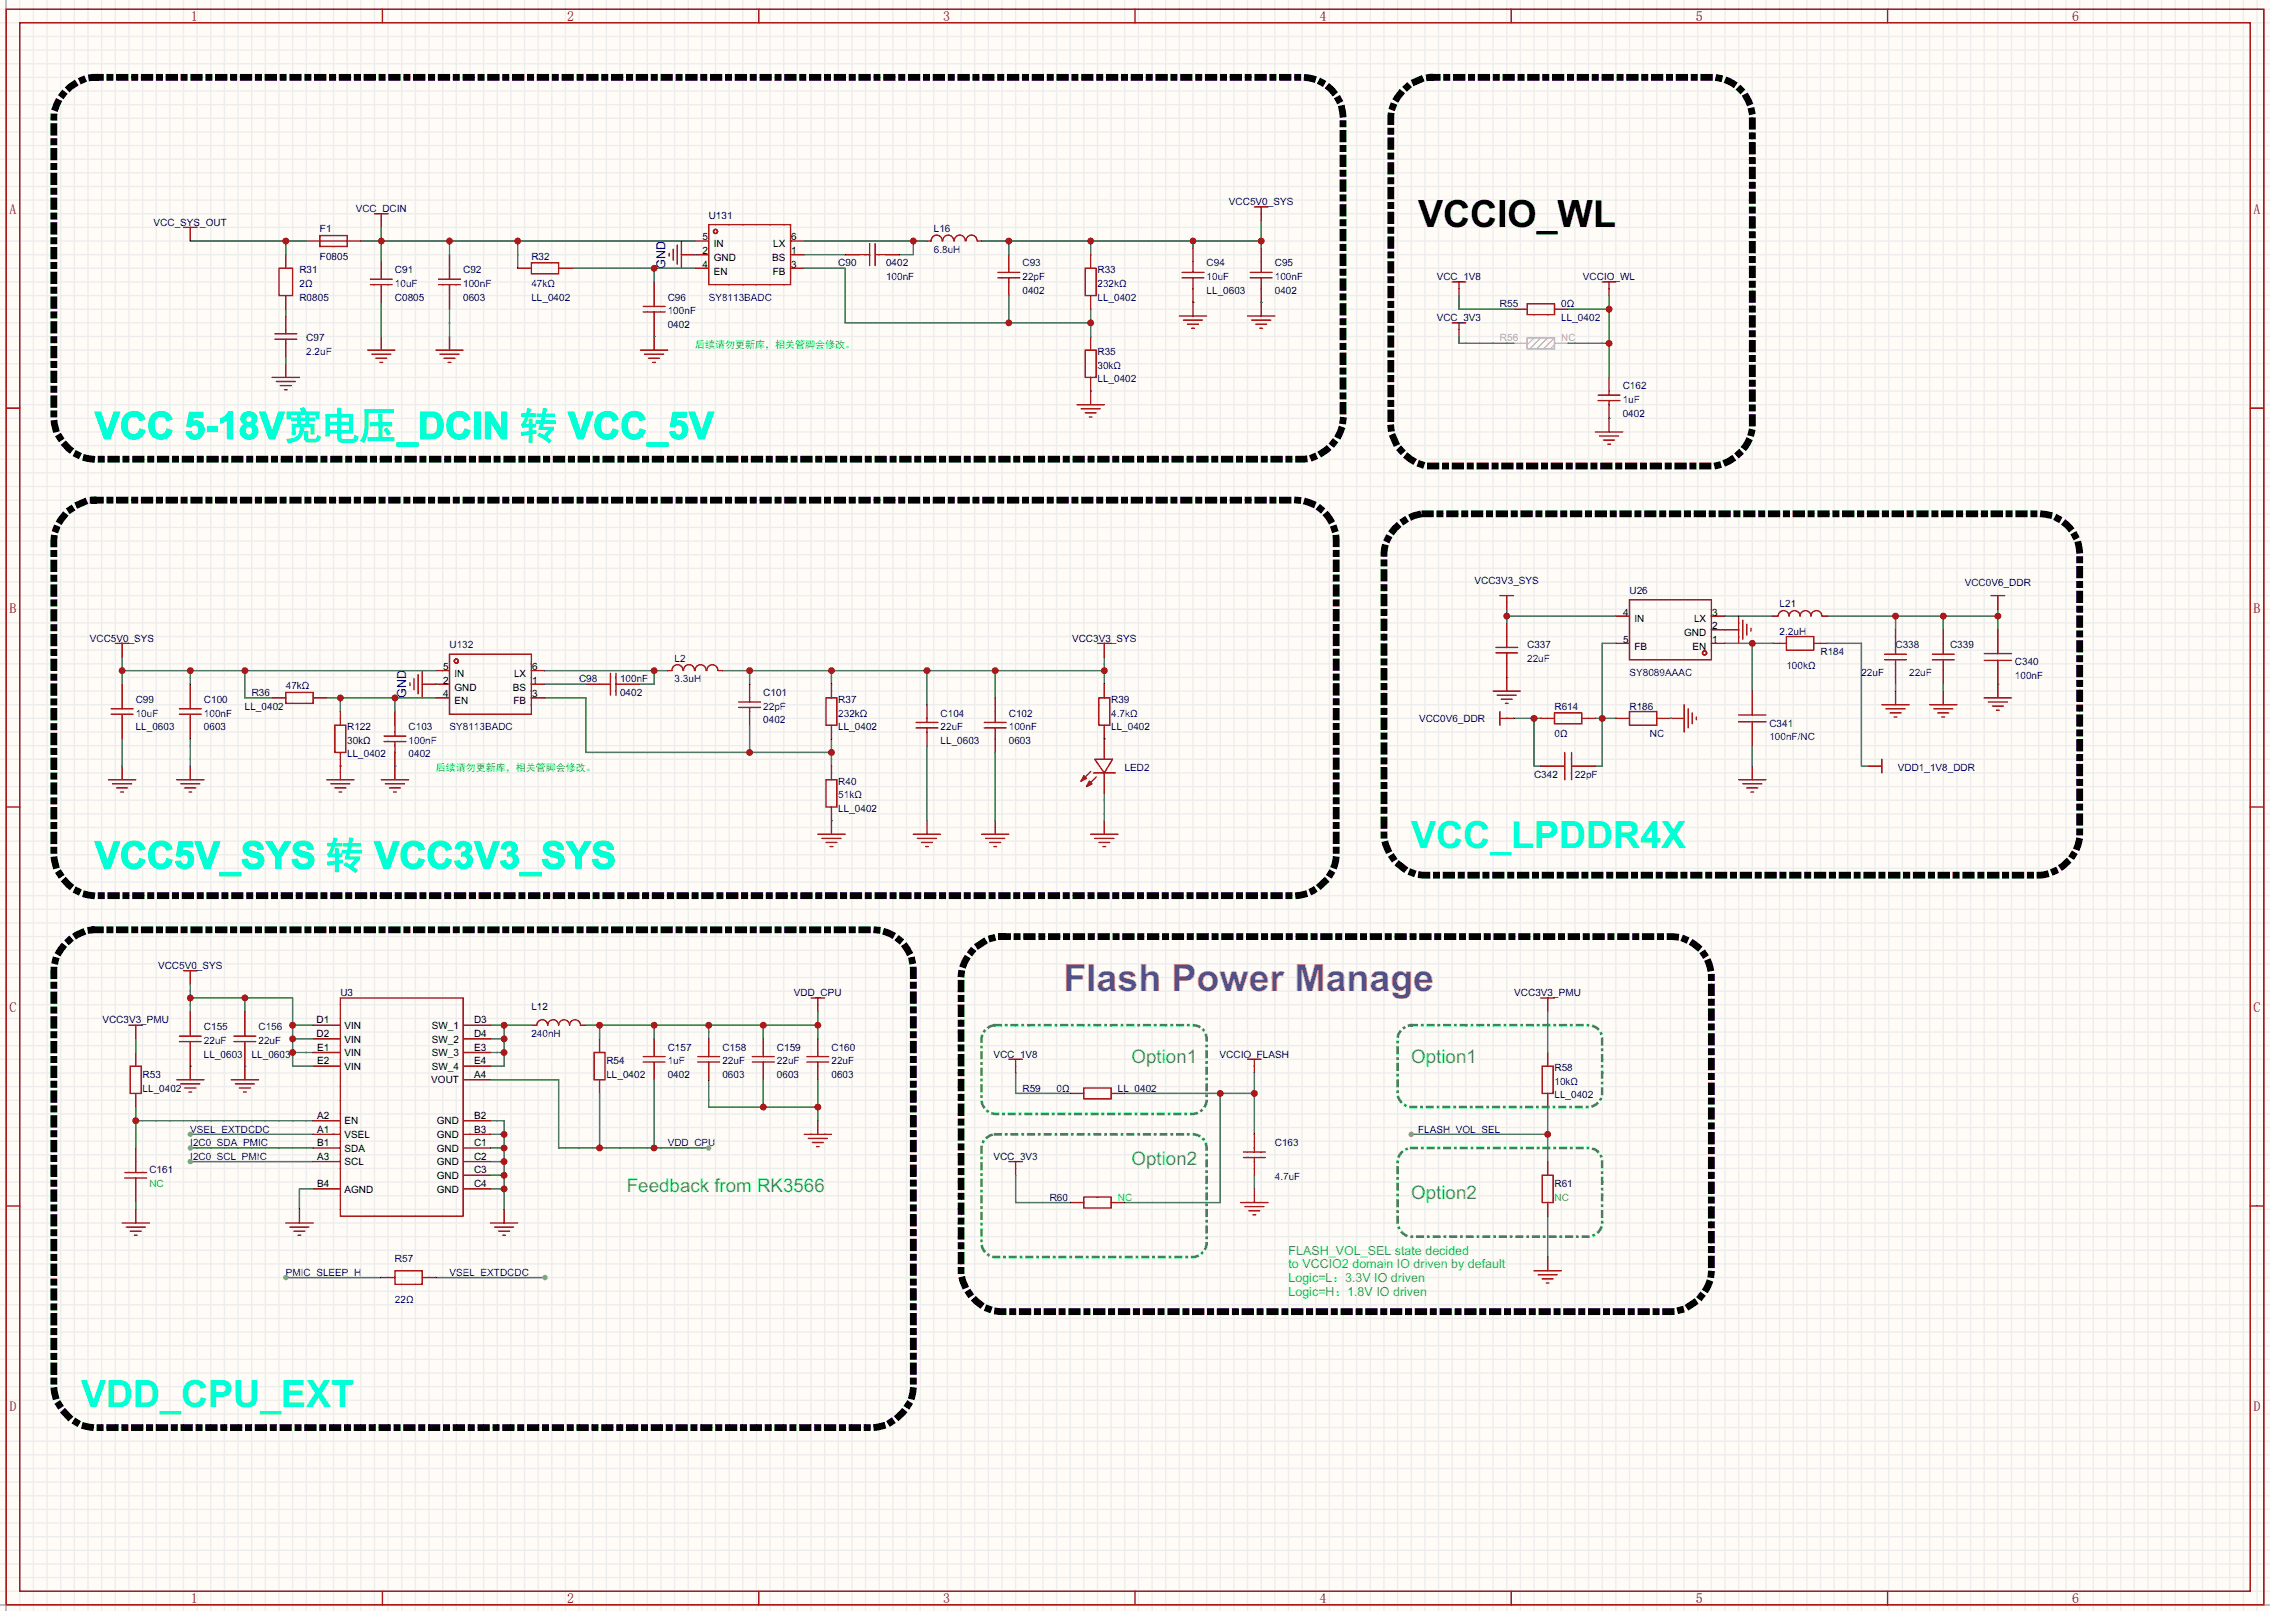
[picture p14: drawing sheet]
<svg xmlns="http://www.w3.org/2000/svg" width="423mm" height="300mm" viewBox="0 0 423 300" stroke-linecap="round" stroke-linejoin="round" font-family="sans-serif">
<defs><g id="words">
<text font-size="7" x="264" y="42.3">VCCIO_WL</text>
<g font-size="7" fill="#0ff">
<text x="17.7" y="81.7">V</text>
<text x="22.3" y="81.7">C</text>
<text x="27.4" y="81.7">C</text>
<text x="34.3" y="81.7">5</text>
<text x="38.2" y="81.7">-</text>
<text x="40.6" y="81.7">1</text>
<text x="44.4" y="81.7">8</text>
<text x="48.3" y="81.7">V</text>
<text x="53" y="81.7">宽</text>
<text x="60" y="81.7">电压</text>
<text x="73.9" y="81.7">_</text>
<text x="77.8" y="81.7">D</text>
<text x="82.9" y="81.7">C</text>
<text x="87.9" y="81.7">IN</text>
<text x="96.8" y="81.7">转</text>
<text x="105.8" y="81.7">V</text>
<text x="110.4" y="81.7">C</text>
<text x="115.5" y="81.7">C_</text>
<text x="124.4" y="81.7">5</text>
<text x="128.3" y="81.7">V</text>
<text x="17.7" y="161.7">V</text>
<text x="22.3" y="161.7">C</text>
<text x="27.4" y="161.7">C</text>
<text x="32.4" y="161.7">5V</text>
<text x="40.9" y="161.7">_</text>
<text x="44.8" y="161.7">S</text>
<text x="49.5" y="161.7">YS</text>
<text x="60.7" y="161.7">转</text>
<text x="69.7" y="161.7">V</text>
<text x="74.3" y="161.7">C</text>
<text x="79.4" y="161.7">C</text>
<text x="84.4" y="161.7">3</text>
<text x="88.3" y="161.7">V</text>
<text x="93" y="161.7">3</text>
<text x="96.8" y="161.7">_</text>
<text x="100.7" y="161.7">S</text>
<text x="105.4" y="161.7">YS</text>
<text x="262.8" y="157.9">VCC_LPDDR4X</text>
<text x="15.1" y="262.1">VDD_CPU_EXT</text>
</g>
<text font-size="7" fill="#93c" x="198" y="184.6">Flash Power Manage</text>
<g font-size="3.5" fill="#0f0">
<text x="210.7" y="197.9">Option1</text>
<text x="262.8" y="197.9">Option1</text>
<text x="210.7" y="217">Option2</text>
<text x="116.7" y="222.1">Feedback from RK3566</text>
<text x="262.8" y="223.3">Option2</text>
</g>
<g font-size="2.6" fill="#a00000">
<text x="35.5" y="3.9">1</text>
<text x="105.6" y="3.9">2</text>
<text x="175.6" y="3.9">3</text>
<text x="245.7" y="3.9">4</text>
<text x="315.8" y="3.9">5</text>
<text x="385.8" y="3.9">6</text>
<text x="1.8" y="39.8">A</text>
<text x="419.6" y="39.8">A</text>
<text x="1.8" y="114.1">B</text>
<text x="419.6" y="114.1">B</text>
<text x="1.8" y="188.4">C</text>
<text x="419.6" y="188.4">C</text>
<text x="1.8" y="262.7">D</text>
<text x="419.6" y="262.7">D</text>
<text x="35.5" y="298.6">1</text>
<text x="105.6" y="298.6">2</text>
<text x="175.6" y="298.6">3</text>
<text x="245.7" y="298.6">4</text>
<text x="315.8" y="298.6">5</text>
<text x="385.8" y="298.6">6</text>
</g>
<g font-size="2.3" fill="#000080">
<text x="123.9" y="50" transform="rotate(-90 123.9 50)">GND</text>
<text x="75.6" y="130" transform="rotate(-90 75.6 130)">GND</text>
</g>
<g font-size="2.3" fill="#0f0">
<text x="239.9" y="233.7">FL</text>
<text x="242.6" y="233.7">ASH_V</text>
<text x="250.3" y="233.7">OL_SE</text>
<text x="257.8" y="233.7">L s</text>
<text x="260.9" y="233.7">ta</text>
<text x="262.8" y="233.7">t</text>
<text x="263.5" y="233.7">e</text>
<text x="265.4" y="233.7">de</text>
<text x="268" y="233.7">cid</text>
<text x="271" y="233.7">ed</text>
<text x="239.9" y="236.2">t</text>
<text x="239.9" y="238.8">Lo</text>
<text x="240.5" y="236.2">o</text>
<text x="242.5" y="236.2">VCCI</text>
<text x="242.5" y="238.8">gic</text>
<text x="245.5" y="238.8">=L</text>
<text x="248.1" y="236.2">O2 d</text>
<text x="248.1" y="238.8">：</text>
<text x="250.5" y="238.8">3.3V</text>
<text x="253.1" y="236.2">omai</text>
<text x="255.9" y="238.8">IO</text>
<text x="258.1" y="236.2">n I</text>
<text x="259" y="238.8">d</text>
<text x="260.3" y="238.8">riven</text>
<text x="260.7" y="236.2">O</text>
<text x="263.2" y="236.2">dri</text>
<text x="265.8" y="236.2">ve</text>
<text x="268.2" y="236.2">n by</text>
<text x="273.3" y="236.2">de</text>
<text x="275.9" y="236.2">fault</text>
<text x="239.9" y="241.3">Lo</text>
<text x="242.5" y="241.3">gic</text>
<text x="245.5" y="241.3">=H：1.</text>
<text x="252.8" y="241.3">8V</text>
<text x="256.3" y="241.3">IO d</text>
<text x="260.7" y="241.3">riv</text>
<text x="263.1" y="241.3">en</text>
</g>
<g font-size="1.9" fill="#000080">
<text x="66.2" y="39.5">VCC_DCIN</text>
<text x="132" y="40.7">U131</text>
<text x="228.8" y="38.2">VCC5V0_SYS</text>
<text x="28.6" y="42">VCC_SYS_OUT</text>
<text x="59.6" y="43.3">F1</text>
<text x="173.9" y="43.3">L16</text>
<text x="55.8" y="50.9">R31</text>
<text x="59.6" y="48.4">F0805</text>
<text x="73.5" y="50.9">C91</text>
<text x="86.2" y="50.9">C92</text>
<text x="98.9" y="48.4">R32</text>
<text x="156.1" y="49.6">C90</text>
<text x="165" y="49.6">0402</text>
<text x="190.4" y="49.6">C93</text>
<text x="204.3" y="50.9">R33</text>
<text x="224.7" y="49.6">C94</text>
<text x="237.4" y="49.6">C95</text>
<text x="267.5" y="52.2">VCC_1V8</text>
<text x="294.7" y="52.2">VCCIO_WL</text>
<text x="55.8" y="56">R0805</text>
<text x="73.5" y="56">C0805</text>
<text x="86.2" y="56">0603</text>
<text x="98.9" y="56">LL_0402</text>
<text x="124.3" y="56">C96</text>
<text x="190.4" y="54.7">0402</text>
<text x="204.3" y="56">LL_0402</text>
<text x="224.7" y="54.7">LL_0603</text>
<text x="237.4" y="54.7">0402</text>
<text x="267.5" y="59.8">VCC_3V3</text>
<text x="279.3" y="57.2">R55</text>
<text x="290.7" y="59.8">LL_0402</text>
<text x="57" y="63.6">C97</text>
<text x="124.3" y="61.1">0402</text>
<text x="204.3" y="71.2">LL_0402</text>
<text x="204.3" y="66.1">R35</text>
<text x="302.1" y="72.5">C162</text>
<text x="302.1" y="77.6">0402</text>
<text x="274.5" y="108.8">VCC3V3_SYS</text>
<text x="303.4" y="110.6">U26</text>
<text x="331.3" y="113.1">L21</text>
<text x="365.8" y="109.1">VCC0V6_DDR</text>
<text x="16.7" y="119.5">VCC5V0_SYS</text>
<text x="199.6" y="119.5">VCC3V3_SYS</text>
<text x="83.7" y="120.7">U132</text>
<text x="125.6" y="123.3">L2</text>
<text x="284.4" y="120.7">C337</text>
<text x="339" y="122">R184</text>
<text x="352.9" y="120.7">C338</text>
<text x="363.1" y="120.7">C339</text>
<text x="375.2" y="123.9">C340</text>
<text x="25.3" y="130.9">C99</text>
<text x="38" y="130.9">C100</text>
<text x="46.9" y="129.6">R36</text>
<text x="107.8" y="127.1">C98</text>
<text x="115.4" y="129.6">0402</text>
<text x="142.1" y="129.6">C101</text>
<text x="156.1" y="130.9">R37</text>
<text x="206.9" y="130.9">R39</text>
<text x="25.3" y="136">LL_0603</text>
<text x="38" y="136">0603</text>
<text x="45.6" y="132.2">LL_0402</text>
<text x="64.6" y="136">R122</text>
<text x="76.1" y="136">C103</text>
<text x="142.1" y="134.7">0402</text>
<text x="156.1" y="136">LL_0402</text>
<text x="175.1" y="133.4">C104</text>
<text x="187.8" y="133.4">C102</text>
<text x="206.9" y="136">LL_0402</text>
<text x="264.2" y="134.5">VCC0V6_DDR</text>
<text x="289.4" y="132.2">R614</text>
<text x="303.4" y="132.2">R186</text>
<text x="329.4" y="135.4">C341</text>
<text x="64.6" y="141.1">LL_0402</text>
<text x="64.6" y="138.5">30kΩ</text>
<text x="76.1" y="141.1">0402</text>
<text x="175.1" y="138.5">LL_0603</text>
<text x="187.8" y="138.5">0603</text>
<text x="209.4" y="143.6">LED2</text>
<text x="353.4" y="143.6">VDD1_1V8_DDR</text>
<text x="156.1" y="146.1">R40</text>
<text x="285.6" y="144.9">C342</text>
<text x="156.1" y="151.2">LL_0402</text>
<text x="29.4" y="180.4">VCC5V0_SYS</text>
<text x="63.4" y="185.5">U3</text>
<text x="147.8" y="185.5">VDD_CPU</text>
<text x="282" y="185.5">VCC3V3_PMU</text>
<text x="19.1" y="190.6">VCC3V3_PMU</text>
<text x="38" y="191.9">C155</text>
<text x="48.1" y="191.9">C156</text>
<text x="98.9" y="188.1">L12</text>
<text x="38" y="196.9">LL_0603</text>
<text x="46.9" y="196.9">LL_0603</text>
<text x="124.3" y="195.7">C157</text>
<text x="134.5" y="195.7">C158</text>
<text x="144.7" y="195.7">C159</text>
<text x="154.8" y="195.7">C160</text>
<text x="185" y="196.9">VCC_1V8</text>
<text x="227.1" y="196.9">VCCIO_FLASH</text>
<text x="26.5" y="203.3">LL_0402</text>
<text x="26.5" y="200.8">R53</text>
<text x="112.9" y="200.8">LL_0402</text>
<text x="112.9" y="198.2">R54</text>
<text x="124.3" y="200.8">0402</text>
<text x="134.5" y="200.8">0603</text>
<text x="144.7" y="200.8">0603</text>
<text x="154.8" y="200.8">0603</text>
<text x="190.4" y="203.3">R59</text>
<text x="208.2" y="203.3">LL_0402</text>
<text x="289.4" y="199.5">R58</text>
<text x="289.4" y="204.6">LL_0402</text>
<text x="185" y="216">VCC_3V3</text>
<text x="237.4" y="213.5">C163</text>
<text x="27.8" y="218.5">C161</text>
<text x="289.4" y="221.1">R61</text>
<text x="195.5" y="223.6">R60</text>
<text x="73.5" y="235">R57</text>
</g>
<g font-size="1.9">
<text x="130.8" y="47.3">2</text>
<text x="130.8" y="44.8">5</text>
<text x="132.9" y="46.1">IN</text>
<text x="144" y="46.1">LX</text>
<text x="147.3" y="47.3">1</text>
<text x="147.3" y="44.8">6</text>
<text x="130.8" y="49.9">4</text>
<text x="132.9" y="48.6">GND</text>
<text x="132.9" y="51.1">EN</text>
<text x="143.8" y="48.6">BS</text>
<text x="143.9" y="51.1">FB</text>
<text x="147.3" y="49.9">3</text>
<text x="302.2" y="114.6">4</text>
<text x="302.2" y="119.7">5</text>
<text x="304.3" y="115.9">IN</text>
<text x="313.6" y="118.4">GND</text>
<text x="315.4" y="115.9">LX</text>
<text x="318.8" y="119.7">1</text>
<text x="318.8" y="117.2">2</text>
<text x="318.8" y="114.6">3</text>
<text x="82.5" y="124.8">5</text>
<text x="99.1" y="124.8">6</text>
<text x="304.3" y="121">FB</text>
<text x="315.1" y="121">EN</text>
<text x="82.5" y="127.3">2</text>
<text x="82.5" y="129.9">4</text>
<text x="84.6" y="128.6">GND</text>
<text x="84.6" y="131.1">EN</text>
<text x="84.6" y="126.1">IN</text>
<text x="95.5" y="128.6">BS</text>
<text x="95.6" y="131.1">FB</text>
<text x="95.7" y="126.1">LX</text>
<text x="99.1" y="127.3">1</text>
<text x="99.1" y="129.9">3</text>
<text x="59" y="190.6">D1</text>
<text x="64.1" y="191.6">VIN</text>
<text x="80.4" y="191.6">SW_1</text>
<text x="88.3" y="190.6">D3</text>
<text x="59" y="193.1">D2</text>
<text x="59.1" y="195.7">E1</text>
<text x="64.1" y="194.2">VIN</text>
<text x="64.1" y="196.7">VIN</text>
<text x="80.4" y="196.7">SW_3</text>
<text x="80.4" y="194.2">SW_2</text>
<text x="88.3" y="195.7">E3</text>
<text x="88.3" y="193.1">D4</text>
<text x="59.1" y="198.2">E2</text>
<text x="64.1" y="199.2">VIN</text>
<text x="80.3" y="201.8">VOUT</text>
<text x="80.4" y="199.2">SW_4</text>
<text x="88.3" y="200.8">A4</text>
<text x="88.3" y="198.2">E4</text>
<text x="59.1" y="208.4">A2</text>
<text x="64.1" y="209.4">EN</text>
<text x="81.3" y="209.4">GND</text>
<text x="88.3" y="208.4">B2</text>
<text x="59.1" y="210.9">A1</text>
<text x="59.1" y="213.5">B1</text>
<text x="59.1" y="216">A3</text>
<text x="64.1" y="211.9">VSEL</text>
<text x="64.1" y="214.5">SDA</text>
<text x="81.3" y="214.5">GND</text>
<text x="81.3" y="211.9">GND</text>
<text x="88.3" y="216">C2</text>
<text x="88.3" y="213.5">C1</text>
<text x="88.3" y="210.9">B3</text>
<text x="59.1" y="221.1">B4</text>
<text x="64.1" y="217">SCL</text>
<text x="81.3" y="219.6">GND</text>
<text x="81.3" y="217">GND</text>
<text x="88.3" y="221.1">C4</text>
<text x="88.3" y="218.5">C3</text>
<text x="64.1" y="222.1">AGND</text>
<text x="81.3" y="222.1">GND</text>
</g>
<g font-size="1.9" fill="#00f">
<text x="173.9" y="47.1">6.8uH</text>
<text x="55.8" y="53.4">2Ω</text>
<text x="73.5" y="53.4">10uF</text>
<text x="86.2" y="53.4">100nF</text>
<text x="98.9" y="53.4">47kΩ</text>
<text x="165" y="52.2">100nF</text>
<text x="190.4" y="52.2">22pF</text>
<text x="204.3" y="53.4">232kΩ</text>
<text x="224.7" y="52.2">10uF</text>
<text x="237.4" y="52.2">100nF</text>
<text x="124.3" y="58.5">100nF</text>
<text x="132" y="56">SY8113BADC</text>
<text x="290.7" y="57.2">0Ω</text>
<text x="57" y="66.1">2.2uF</text>
<text x="204.3" y="68.7">30kΩ</text>
<text x="302.1" y="75">1uF</text>
<text x="331.3" y="118.2">2.2uH</text>
<text x="284.4" y="123.3">22uF</text>
<text x="303.4" y="125.8">SY8089AAAC</text>
<text x="332.6" y="124.6">100kΩ</text>
<text x="346.6" y="125.8">22uF</text>
<text x="355.5" y="125.8">22uF</text>
<text x="53.2" y="128.4">47kΩ</text>
<text x="115.4" y="127.1">100nF</text>
<text x="125.6" y="127.1">3.3uH</text>
<text x="375.2" y="126.5">100nF</text>
<text x="25.3" y="133.4">10uF</text>
<text x="38" y="133.4">100nF</text>
<text x="83.7" y="136">SY8113BADC</text>
<text x="142.1" y="132.2">22pF</text>
<text x="156.1" y="133.4">232kΩ</text>
<text x="175.1" y="136">22uF</text>
<text x="187.8" y="136">100nF</text>
<text x="206.9" y="133.4">4.7kΩ</text>
<text x="289.4" y="137.3">0Ω</text>
<text x="307.2" y="137.3">NC</text>
<text x="329.4" y="137.9">100nF/NC</text>
<text x="76.1" y="138.5">100nF</text>
<text x="156.1" y="148.7">51kΩ</text>
<text x="293.2" y="144.9">22pF</text>
<text x="38" y="194.4">22uF</text>
<text x="48.1" y="194.4">22uF</text>
<text x="98.9" y="193.1">240nH</text>
<text x="124.3" y="198.2">1uF</text>
<text x="134.5" y="198.2">22uF</text>
<text x="144.7" y="198.2">22uF</text>
<text x="154.8" y="198.2">22uF</text>
<text x="196.7" y="203.3">0Ω</text>
<text x="289.4" y="202">10kΩ</text>
<text x="35.4" y="210.9">VSEL_EXTDCDC</text>
<text x="35.4" y="213.5">I2C0_SDA_PMIC</text>
<text x="35.4" y="216">I2C0_SCL_PMIC</text>
<text x="124.3" y="213.5">VDD_CPU</text>
<text x="264" y="210.9">FLASH_VOL_SEL</text>
<text x="237.4" y="219.8">4.7uF</text>
<text x="53.2" y="237.6">PMIC_SLEEP_H</text>
<text x="83.7" y="237.6">VSEL_EXTDCDC</text>
<text x="73.5" y="242.7">22Ω</text>
</g>
<g font-size="1.9" fill="#0f0">
<text x="129.4" y="64.9">后续请勿更新库，相关管脚会修改。</text>
<text x="81.2" y="143.6">后续请勿更新库，相关管脚会修改。</text>
<text x="27.8" y="221.1">NC</text>
<text x="208.2" y="223.6">NC</text>
<text x="289.4" y="223.6">NC</text>
</g>
<g font-size="1.9" fill="#ababab">
<text x="279.3" y="63.6">R56</text>
<text x="290.7" y="63.6">NC</text>
</g>
</g></defs>
<path d="M0 0h422.7v300h-422.7z" fill="#fffcf7"/>
<g fill="none" stroke="#ededed" stroke-width=".25">
<path d="M0 1.7h422.7M0 4.2h422.7M0 6.8h422.7M0 9.3h422.7M0 11.9h422.7M0 14.4h422.7M0 16.9h422.7M0 19.5h422.7M1.1 0v300M3.7 0v300M6.2 0v300M8.8 0v300"/>
<path d="M11.3 0v300M13.8 0v300M16.4 0v300M18.9 0v300M21.5 0v300M24 0v300M26.5 0v300M29.1 0v300M31.6 0v300M34.2 0v300M36.7 0v300M39.2 0v300"/>
<path d="M41.8 0v300M44.3 0v300M46.9 0v300M49.4 0v300M51.9 0v300M54.5 0v300M57 0v300M59.6 0v300M62.1 0v300M64.6 0v300M67.2 0v300M69.7 0v300"/>
<path d="M72.3 0v300M74.8 0v300M77.3 0v300M79.9 0v300M82.4 0v300M85 0v300M87.5 0v300M90 0v300M92.6 0v300M95.1 0v300M97.7 0v300M100.2 0v300"/>
<path d="M102.7 0v300M105.3 0v300M107.8 0v300M110.4 0v300M112.9 0v300M115.4 0v300M118 0v300M120.5 0v300M123.1 0v300M125.6 0v300M128.1 0v300M130.7 0v300"/>
<path d="M133.2 0v300M135.8 0v300M138.3 0v300M140.8 0v300M143.4 0v300M145.9 0v300M148.5 0v300M151 0v300M153.5 0v300M156.1 0v300M158.6 0v300M161.2 0v300"/>
<path d="M163.7 0v300M166.2 0v300M168.8 0v300M171.3 0v300M173.9 0v300M176.4 0v300M178.9 0v300M181.5 0v300M184 0v300M186.6 0v300M189.1 0v300M191.6 0v300"/>
<path d="M194.2 0v300M196.7 0v300M199.3 0v300M201.8 0v300M204.3 0v300M206.9 0v300M209.4 0v300M212 0v300M214.5 0v300M217 0v300M219.6 0v300M222.1 0v300"/>
<path d="M224.7 0v300M227.2 0v300M229.7 0v300M232.3 0v300M234.8 0v300M237.4 0v300M239.9 0v300M242.4 0v300M245 0v300M247.5 0v300M250.1 0v300M252.6 0v300"/>
<path d="M255.1 0v300M257.7 0v300M260.2 0v300M262.8 0v300M265.3 0v300M267.8 0v300M270.4 0v300M272.9 0v300M275.5 0v300M278 0v300M280.5 0v300M283.1 0v300"/>
<path d="M285.6 0v300M288.2 0v300M290.7 0v300M293.2 0v300M295.8 0v300M298.3 0v300M300.9 0v300M303.4 0v300M305.9 0v300M308.5 0v300M311 0v300M313.6 0v300"/>
<path d="M316.1 0v300M318.6 0v300M321.2 0v300M323.7 0v300M326.3 0v300M328.8 0v300M331.3 0v300M333.9 0v300M336.4 0v300M339 0v300M341.5 0v300M344 0v300"/>
<path d="M346.6 0v300M349.1 0v300M351.7 0v300M354.2 0v300M356.7 0v300M359.3 0v300M361.8 0v300M364.4 0v300M366.9 0v300M369.4 0v300M372 0v300M374.5 0v300"/>
<path d="M377.1 0v300M379.6 0v300M382.1 0v300M384.7 0v300M387.2 0v300M389.8 0v300M392.3 0v300M394.8 0v300M397.4 0v300M399.9 0v300M402.5 0v300M405 0v300"/>
<path d="M407.5 0v300M410.1 0v300M412.6 0v300M415.2 0v300M417.7 0v300M420.2 0v300M0 22h422.7M0 24.6h422.7M0 27.1h422.7M0 29.6h422.7M0 32.2h422.7M0 34.7h422.7"/>
<path d="M0 37.3h422.7M0 39.8h422.7M0 42.3h422.7M0 44.9h422.7M0 47.4h422.7M0 50h422.7M0 52.5h422.7M0 55h422.7M0 57.6h422.7M0 60.1h422.7M0 62.7h422.7M0 65.2h422.7"/>
<path d="M0 67.7h422.7M0 70.3h422.7M0 72.8h422.7M0 75.4h422.7M0 77.9h422.7M0 80.4h422.7M0 83h422.7M0 85.5h422.7M0 88.1h422.7M0 90.6h422.7M0 93.1h422.7M0 95.7h422.7"/>
<path d="M0 98.2h422.7M0 100.8h422.7M0 103.3h422.7M0 105.8h422.7M0 108.4h422.7M0 110.9h422.7M0 113.5h422.7M0 116h422.7M0 118.5h422.7M0 121.1h422.7M0 123.6h422.7M0 126.2h422.7"/>
<path d="M0 128.7h422.7M0 131.2h422.7M0 133.8h422.7M0 136.3h422.7M0 138.9h422.7M0 141.4h422.7M0 143.9h422.7M0 146.5h422.7M0 149h422.7M0 151.6h422.7M0 154.1h422.7M0 156.6h422.7"/>
<path d="M0 159.2h422.7M0 161.7h422.7M0 164.3h422.7M0 166.8h422.7M0 169.3h422.7M0 171.9h422.7M0 174.4h422.7M0 177h422.7M0 179.5h422.7M0 182h422.7M0 184.6h422.7M0 187.1h422.7"/>
<path d="M0 189.7h422.7M0 192.2h422.7M0 194.7h422.7M0 197.3h422.7M0 199.8h422.7M0 202.4h422.7M0 204.9h422.7M0 207.4h422.7M0 210h422.7M0 212.5h422.7M0 215.1h422.7M0 217.6h422.7"/>
<path d="M0 220.1h422.7M0 222.7h422.7M0 225.2h422.7M0 227.8h422.7M0 230.3h422.7M0 232.8h422.7M0 235.4h422.7M0 237.9h422.7M0 240.5h422.7M0 243h422.7M0 245.5h422.7M0 248.1h422.7"/>
<path d="M0 250.6h422.7M0 253.2h422.7M0 255.7h422.7M0 258.2h422.7M0 260.8h422.7M0 263.3h422.7M0 265.9h422.7M0 268.4h422.7M0 270.9h422.7M0 273.5h422.7M0 276h422.7M0 278.6h422.7"/>
<path d="M0 281.1h422.7M0 283.6h422.7M0 286.2h422.7M0 288.7h422.7M0 291.3h422.7M0 293.8h422.7M0 296.3h422.7M0 298.9h422.7"/>
</g>
<path d="M1.1 0v300M0 298.9h422.7" fill="none" stroke="#999" stroke-width=".25"/>
<g fill="none" stroke="#a10000" stroke-width=".25">
<path d="M1.1 1.7h420.4v297.2h-420.4zM3.7 4.2h415.3v292.1h-415.3zM71.2 1.7v2.5M141.3 1.7v2.5M211.3 1.7v2.5M281.4 1.7v2.5M351.5 1.7v2.5M1.1 76h2.6M419 76h2.5M1.1 150.3h2.6M419 150.3h2.5M34.2 180.8h2.5"/>
<path d="M35.4 180.8v1.2M1.1 224.6h2.6M419 224.6h2.5M71.2 296.3v2.6M141.3 296.3v2.6M211.3 296.3v2.6M281.4 296.3v2.6M351.5 296.3v2.6"/>
</g>
<path d="M35.4 182v1.3" fill="none" stroke="#870000" stroke-width=".25"/>
<path d="M35.4 183.3v5.1M35.4 185.9h19.1v12.7h3.8M45.6 185.9v2.5M54.5 190.9h3.8M54.5 193.5h3.8M54.5 196h3.8" fill="none" stroke="#008700" stroke-width=".25"/>
<g fill="#c00">
<circle cx="35.4" cy="185.9" r=".63"/>
<circle cx="45.6" cy="185.9" r=".63"/>
<circle cx="54.5" cy="190.9" r=".63"/>
<circle cx="54.5" cy="193.5" r=".63"/>
<circle cx="54.5" cy="196" r=".63"/>
</g>
<path d="M24.3 198.6h2v5h-2zM23.2 219.4h4.1M23.2 218.4h4.1M25.3 216.3v2.1M25.3 219.4v2" fill="none" stroke="#a10000" stroke-width=".25"/>
<path d="M25.3 196v2.6M25.3 203.6v2.6M25.3 213.8v2.5M25.3 221.4v2.6" fill="none" stroke="#870000" stroke-width=".25"/>
<path d="M25.3 206.2v7.6M25.3 208.7h33M25.3 224v1.2" fill="none" stroke="#008700" stroke-width=".25"/>
<circle cx="25.3" cy="208.7" r=".63" fill="#c00"/>
<path d="M25.3 192.2v1.3" fill="none" stroke="#870000" stroke-width=".25"/>
<path d="M24 190.9h2.5M25.3 190.9v1.3" fill="none" stroke="#a10000" stroke-width=".25"/>
<path d="M25.3 193.5v2.5M35.4 211.3h22.9" fill="none" stroke="#008700" stroke-width=".25"/>
<circle cx="35.4" cy="211.3" r=".51" fill="#999"/>
<path d="M35.4 213.8h22.9" fill="none" stroke="#008700" stroke-width=".25"/>
<circle cx="35.4" cy="213.8" r=".51" fill="#999"/>
<path d="M35.4 216.3h22.9" fill="none" stroke="#008700" stroke-width=".25"/>
<circle cx="35.4" cy="216.3" r=".51" fill="#999"/>
<path d="M91.3 208.7h2.6v16.5M91.3 218.9h2.6M91.3 216.3h2.6M91.3 213.8h2.6M91.3 211.3h2.6M58.3 221.4h-2.5v3.8M91.3 221.4h2.6" fill="none" stroke="#008700" stroke-width=".25"/>
<g fill="#c00">
<circle cx="93.9" cy="211.3" r=".63"/>
<circle cx="93.9" cy="213.8" r=".63"/>
<circle cx="93.9" cy="216.3" r=".63"/>
<circle cx="93.9" cy="218.9" r=".63"/>
<circle cx="93.9" cy="221.4" r=".63"/>
</g>
<path d="M98.9 190.9h1M108.1 190.9h1M111.6 193.5v2.5M121.8 193.5v2.5M121.8 198.6v2.5M111.6 201.1v2.5" fill="none" stroke="#870000" stroke-width=".25"/>
<path d="M99.9 190.9a1.02 1.02 0 0 1 1.1-1 1.02 1.02 0 0 1 1 1 1.02 1.02 0 0 1 1-1 1.02 1.02 0 0 1 1 1 1.02 1.02 0 0 1 1-1 1.02 1.02 0 0 1 1 1 1.02 1.02 0 0 1 1.1-1 1.02 1.02 0 0 1 1 1M110.6 196h2v5.1h-2zM119.8 196.8h4M119.8 197.8h4M121.8 196v.8M121.8 197.8v.8" fill="none" stroke="#a10000" stroke-width=".25"/>
<path d="M91.3 193.5h2.6M91.3 196h2.6M91.3 190.9h7.6M93.9 190.9v7.7h-2.6" fill="none" stroke="#008700" stroke-width=".25"/>
<g fill="#c00">
<circle cx="93.9" cy="193.5" r=".63"/>
<circle cx="93.9" cy="196" r=".63"/>
<circle cx="93.9" cy="190.9" r=".63"/>
</g>
<path d="M91.3 201.1h12.7v12.7h28M111.6 203.6v10.2M121.8 201.1v12.7" fill="none" stroke="#008700" stroke-width=".25"/>
<g fill="#c00">
<circle cx="111.6" cy="213.8" r=".63"/>
<circle cx="121.8" cy="213.8" r=".63"/>
</g>
<circle cx="132" cy="213.8" r=".51" fill="#999"/>
<path d="M132 201.1v5.1h20.3M142.1 201.1v5.1M152.3 201.1v7.6" fill="none" stroke="#008700" stroke-width=".25"/>
<g fill="#c00">
<circle cx="152.3" cy="206.2" r=".63"/>
<circle cx="142.1" cy="206.2" r=".63"/>
</g>
<path d="M53.2 237.9h17.8" fill="none" stroke="#008700" stroke-width=".25"/>
<circle cx="53.2" cy="237.9" r=".51" fill="#999"/>
<path d="M81.2 237.9h20.3" fill="none" stroke="#008700" stroke-width=".25"/>
<circle cx="101.5" cy="237.9" r=".51" fill="#999"/>
<path d="M152.3 187.1v1.3" fill="none" stroke="#870000" stroke-width=".25"/>
<path d="M151 185.9h2.5M152.3 185.9v1.2" fill="none" stroke="#a10000" stroke-width=".25"/>
<path d="M109.1 190.9h43.2M111.6 190.9v2.6M121.8 190.9v2.6M132 190.9v2.6M142.1 190.9v2.6M152.3 188.4v5.1" fill="none" stroke="#008700" stroke-width=".25"/>
<g fill="#c00">
<circle cx="152.3" cy="190.9" r=".63"/>
<circle cx="142.1" cy="190.9" r=".63"/>
<circle cx="132" cy="190.9" r=".63"/>
<circle cx="121.8" cy="190.9" r=".63"/>
<circle cx="111.6" cy="190.9" r=".63"/>
</g>
<g fill="none" stroke="#870000" stroke-width=".25">
<path d="M280.5 116v2.5M300.9 119.8h2.5M300.9 114.7h2.5M318.6 119.8h2.6M318.6 117.3h5.1M318.6 114.7h2.6M280.5 123.6v5.1M35.4 188.4v2.5M35.4 196v5.1M45.6 188.4v2.5M45.6 196v5.1M58.3 190.9h5.1"/>
<path d="M58.3 193.5h5.1M58.3 196h5.1M58.3 198.6h5.1M86.2 190.9h5.1M86.2 193.5h5.1M86.2 196h5.1M86.2 198.6h5.1M132 193.5v2.5M132 198.6v2.5M142.1 193.5v2.5M142.1 198.6v2.5M152.3 193.5v2.5"/>
<path d="M152.3 198.6v2.5M58.3 208.7h5.1M58.3 211.3h5.1M58.3 213.8h5.1M58.3 216.3h5.1M86.2 208.7h5.1M86.2 211.3h5.1M86.2 213.8h5.1M86.2 216.3h5.1M86.2 218.9h5.1M86.2 201.1h5.1M152.3 208.7v2.6"/>
<path d="M25.3 225.2v2.6M55.8 225.2v2.6M58.3 221.4h5.1M71 237.9h2.5M78.6 237.9h2.6M86.2 221.4h5.1M93.9 225.2v2.6"/>
</g>
<g fill="none" stroke="#a10000" stroke-width=".25">
<path d="M280.5 118.5v2.1M303.4 111.7h15.2v11.2h-15.2zM323.7 114.7v5.1M324.5 115.5v3.6M325.2 116.3v2M326 117v.5M278 128.7h5.1M278.5 120.6h4.1M278.5 121.6h4.1M278.8 129.5h3.5M279.5 130.2h2.1M280.3 131h.5"/>
<path d="M280.5 121.6v2M33.4 194h4.1M33.4 193h4.1M35.4 190.9v2.1M35.4 194v2M43.6 194h4M43.6 193h4M45.6 190.9v2.1M45.6 194v2M63.4 185.9h22.8v40.6h-22.8zM129.9 197.8h4.1M129.9 196.8h4.1"/>
<path d="M132 196v.8M132 197.8v.8M140.1 197.8h4M140.1 196.8h4M142.1 196v.8M142.1 197.8v.8M150.2 197.8h4.1M150.2 196.8h4.1M152.3 196v.8M152.3 197.8v.8M32.9 201.1h5.1M33.7 201.9h3.5"/>
<path d="M34.4 202.6h2M35.2 203.4h.5M43.1 201.1h5M43.8 201.9h3.6M44.6 202.6h2M45.3 203.4h.5M149.7 211.3h5.1M150.5 212h3.6M151.3 212.8h2M152 213.5h.5M22.7 227.8h5.1M23.5 228.5h3.6"/>
<path d="M24.3 229.3h2M25 230.1h.5M53.2 227.8h5.1M54 228.5h3.5M54.7 229.3h2.1M55.5 230.1h.5M73.5 236.7h5.1v2.5h-5.1zM91.3 227.8h5.1M92.1 228.5h3.5M92.8 229.3h2.1M93.6 230.1h.5"/>
<circle cx="317.4" cy="121.6" r=".38"/>
</g>
<path d="M17.7 173.2h144.7a7.6 7.6 0 0 1 7.7 7.6v77.4a8.2 8.2 0 0 1-7.7 7.7h-144.7a8.2 8.2 0 0 1-7.7-7.7v-77.4a8.2 8.2 0 0 1 7.7-7.6" fill="none" stroke="#000" stroke-width="1.3" stroke-dasharray="1 1.8 0 1.8"/>
<path d="M280.5 113.5v2.5M280.5 114.7h20.4M321.2 117.3h.1M280.5 126.2h.1M35.4 198.6h.1M45.6 198.6h.1" fill="none" stroke="#008700" stroke-width=".25"/>
<circle cx="280.5" cy="114.7" r=".63" fill="#c00"/>
<path d="M340.2 114.7h31.8M352.9 114.7v2.6M361.8 114.7v2.6M372 113.5v3.8" fill="none" stroke="#008700" stroke-width=".25"/>
<g fill="#c00">
<circle cx="352.9" cy="114.7" r=".63"/>
<circle cx="361.8" cy="114.7" r=".63"/>
<circle cx="372" cy="114.7" r=".63"/>
</g>
<path d="M300.9 119.8h-2.6v22.9h-1.2M297.1 133.8h3.8" fill="none" stroke="#008700" stroke-width=".25"/>
<circle cx="298.3" cy="133.8" r=".63" fill="#c00"/>
<path d="M281.8 133.8h5.1M285.6 133.8v8.9h1.3" fill="none" stroke="#008700" stroke-width=".25"/>
<circle cx="285.6" cy="133.8" r=".63" fill="#c00"/>
<path d="M330.1 119.8h2.5M337.7 119.8h2.5M372 112.2v1.3M311 133.8h2.6" fill="none" stroke="#870000" stroke-width=".25"/>
<path d="M332.6 118.5h5.1v2.6h-5.1zM370.7 110.9h2.6M372 110.9v1.3M313.6 131.2v5.1M314.3 132v3.6M315.1 132.8v2M315.8 133.5v.5" fill="none" stroke="#a10000" stroke-width=".25"/>
<path d="M321.2 119.8h8.9M326.3 119.8v8.9" fill="none" stroke="#008700" stroke-width=".25"/>
<circle cx="326.3" cy="119.8" r=".63" fill="#c00"/>
<g fill="none" stroke="#870000" stroke-width=".25">
<path d="M71 41.1v1.2M83.7 47.4v2.6M83.7 55v2.6M121.8 52.5v2.5M126.9 47.4h5.1M129.4 50h2.6M129.4 44.9h2.6M147.2 47.4h2.5M147.2 50h2.5M147.2 44.9h2.5M157.4 47.4h2.5M165 47.4h2.5"/>
<path d="M187.8 47.4v2.6M187.8 52.5v2.5M222.1 56.3v2.6M234.8 46.2v2.5M234.8 53.8v5.1M71 62.7v2.5M83.7 62.7v2.5M121.8 60.1v5.1M203.1 62.7v2.5M203.1 70.3v5.1M280.5 112.2v1.3M352.9 117.3v2.5"/>
<path d="M361.8 117.3v2.5M372 117.3v4.4M280.5 133.8h1.3M286.9 133.8h2.5M294.5 133.8h2.6M300.9 133.8h2.5M308.5 133.8h2.5M326.3 128.7v4.5M326.3 134.4v4.5M352.9 124.9v2.5M352.9 128.7v2.5M361.8 124.9v2.5"/>
<path d="M361.8 128.7v2.5M372 123v7M286.9 142.7h4.4M292.6 142.7h4.5M326.3 142.7v2.5"/>
</g>
<g fill="none" stroke="#a10000" stroke-width=".25">
<path d="M69.7 39.8h2.6M71 39.8v1.3M81.7 53h4M81.7 52h4M83.7 50v2M83.7 53v2M119.8 58.1h4M119.8 57.1h4M121.8 55v2.1M121.8 58.1v2M124.6 47.2v.5M125.3 46.4v2"/>
<path d="M126.1 45.6v3.6M126.9 44.9v5.1M132 41.8h15.2v11.2h-15.2zM159.9 47.4h2M161.9 45.4v4.1M162.9 45.4v4.1M162.9 47.4h2.1M185.8 51.7h4.1M185.8 50.7h4.1M187.8 50v.7M187.8 51.7v.8M219.6 58.9h5.1"/>
<path d="M220.3 59.6h3.6M232.3 58.9h5.1M232.8 51.7h4.1M232.8 50.7h4.1M233 59.6h3.6M234.8 48.7v2M234.8 51.7v2.1M68.5 65.2h5M69.2 66h3.6M70 66.7h2M70.7 67.5h.5M81.2 65.2h5"/>
<path d="M81.9 66h3.6M82.7 66.7h2M83.4 67.5h.5M119.3 65.2h5M120 66h3.6M120.8 66.7h2M121.5 67.5h.5M200.5 75.4h5.1M201.3 76.1h3.6M202.1 65.2h2v5.1h-2zM202.1 76.9h2M202.8 77.7h.5"/>
<path d="M221.1 60.4h2M221.9 61.1h.5M233.8 60.4h2M234.6 61.1h.5M279.3 110.9h2.5M280.5 110.9v1.3M352.9 119.8v2M361.8 119.8v2M279.3 132.5v2.6M279.3 133.8h1.2M289.4 132.8h5.1v2h-5.1zM303.4 132.5h5.1v2.6h-5.1z"/>
<path d="M323.7 134.4h5.1M323.7 133.2h5.1M350.4 131.2h5.1M350.9 122.9h4.1M350.9 121.8h4.1M351.2 132h3.5M351.9 132.8h2M352.7 133.5h.5M352.9 122.9v2M359.3 131.2h5.1M359.8 122.9h4.1M359.8 121.8h4.1"/>
<path d="M360 132h3.6M360.8 132.8h2M361.6 133.5h.5M361.8 122.9v2M369.4 123h5.1M369.4 121.7h5.1M369.4 130h5.1M370.2 130.7h3.6M371 131.5h2M371.7 132.3h.5M291.3 140.1v5.1M292.6 140.1v5.1"/>
<path d="M323.7 145.2h5.1M324.5 146h3.5M325.2 146.7h2.1M326 147.5h.5"/>
<circle cx="133.2" cy="43.1" r=".38"/>
</g>
<path d="M67.2 44.9h62.2M71 42.3v6.4M83.7 44.9v2.5M96.4 44.9v5.1M321.2 114.7h8.9M340.2 119.8h6.4v22.9h1.3M311 133.8h.1M326.3 138.9v3.8M352.9 127.4v1.3M361.8 127.4v1.3M372 127.4h.1" fill="none" stroke="#008700" stroke-width=".25"/>
<path d="M265.3 95.7h114.3a7.6 7.6 0 0 1 7.6 7.6v52.1a8.2 8.2 0 0 1-7.6 7.6h-114.3a8.2 8.2 0 0 1-7.6-7.6v-52.1a8.2 8.2 0 0 1 7.6-7.6" fill="none" stroke="#000" stroke-width="1.3" stroke-dasharray="1 1.8 0 1.8"/>
<g fill="#c00">
<circle cx="71" cy="44.9" r=".63"/>
<circle cx="83.7" cy="44.9" r=".63"/>
<circle cx="96.4" cy="44.9" r=".63"/>
</g>
<path d="M106.6 50h22.8M121.8 50v2.5" fill="none" stroke="#008700" stroke-width=".25"/>
<circle cx="121.8" cy="50" r=".63" fill="#c00"/>
<path d="M71 56.3v6.4M83.7 57.6v5.1M129.4 47.4h.1M149.7 47.4h7.7M149.7 44.9h22.9M170.1 44.9v2.5h-2.6M121.8 62.7h.1" fill="none" stroke="#008700" stroke-width=".25"/>
<circle cx="170.1" cy="44.9" r=".63" fill="#c00"/>
<path d="M149.7 50h7.7v10.1h45.7M187.8 55v5.1M203.1 57.6v5.1" fill="none" stroke="#008700" stroke-width=".25"/>
<g fill="#c00">
<circle cx="187.8" cy="60.1" r=".63"/>
<circle cx="203.1" cy="60.1" r=".63"/>
</g>
<path d="M182.8 44.9h52M187.8 44.9v2.5M203.1 44.9v2.5M222.1 56.3h.1M222.1 44.9v1.3M234.8 56.3h.1M234.8 41.1v5.1M203.1 72.8h.1" fill="none" stroke="#008700" stroke-width=".25"/>
<g fill="#c00">
<circle cx="187.8" cy="44.9" r=".63"/>
<circle cx="203.1" cy="44.9" r=".63"/>
<circle cx="222.1" cy="44.9" r=".63"/>
<circle cx="234.8" cy="44.9" r=".63"/>
</g>
<g fill="none" stroke="#a10000" stroke-width=".25">
<path d="M33.4 133h4.1M33.4 132h4.1M35.4 130v2M35.4 133v2.1M71.5 138.1h4.1M71.5 137.1h4.1M73.5 135.1v2M73.5 138.1v2M76.3 127.2v.5M77.1 126.4v2.1M77.9 125.7v3.5M78.6 124.9v5.1"/>
<path d="M83.7 121.8h15.2v11.2h-15.2zM111.6 127.4h2.1M113.7 125.4v4.1M114.7 125.4v4.1M114.7 127.4h2M137.5 131.8h4.1M137.5 130.7h4.1M139.6 130v.7M139.6 131.8v.7M20.2 145.2h5.1M21 146h3.5M21.7 146.7h2"/>
<path d="M22.5 147.5h.5M32.9 145.2h5.1M33.7 146h3.5M34.4 146.7h2M35.2 147.5h.5M71 145.2h5.1M71.8 146h3.5M72.5 146.7h2M73.3 147.5h.5M152.3 155.4h5.1M153 156.1h3.6M153.8 156.9h2"/>
<path d="M154.6 157.7h.5M203.1 155.4h5.1M203.8 156.1h3.6M204.6 156.9h2M205.4 157.7h.5"/>
<circle cx="85" cy="123.1" r=".38"/>
</g>
<g fill="none" stroke="#870000" stroke-width=".25">
<path d="M35.4 127.4v2.6M35.4 135.1v2.5M73.5 132.5v2.6M78.6 127.4h5.1M81.2 130h2.5M81.2 124.9h2.5M98.9 127.4h2.6M98.9 130h2.6M98.9 124.9h2.6M109.1 127.4h2.5M116.7 127.4h2.6M139.6 127.4v2.6"/>
<path d="M139.6 132.5v2.6M22.7 142.7v2.5M35.4 142.7v2.5M73.5 140.1v5.1M154.8 152.8v2.6M205.6 152.8v2.6"/>
</g>
<path d="M22.7 122.4v5M22.7 124.9h58.5M35.4 124.9v2.5M45.6 124.9v5.1h5.1" fill="none" stroke="#008700" stroke-width=".25"/>
<g fill="#c00">
<circle cx="22.7" cy="124.9" r=".63"/>
<circle cx="35.4" cy="124.9" r=".63"/>
<circle cx="45.6" cy="124.9" r=".63"/>
</g>
<path d="M35.4 137.6v5.1M81.2 127.4h.1M101.5 127.4h7.6M101.5 124.9h22.8M121.8 124.9v2.5h-2.5M73.5 142.7h.1" fill="none" stroke="#008700" stroke-width=".25"/>
<circle cx="121.8" cy="124.9" r=".63" fill="#c00"/>
<path d="M101.5 130h7.6v10.1h45.7M139.6 135.1v5M154.8 137.6v5.1" fill="none" stroke="#008700" stroke-width=".25"/>
<g fill="#c00">
<circle cx="139.6" cy="140.1" r=".63"/>
<circle cx="154.8" cy="140.1" r=".63"/>
</g>
<path d="M134.5 124.9h71.1M139.6 124.9v2.5M154.8 124.9v2.5M172.6 124.9v6.3M185.3 124.9v5.1M205.6 122.4v5" fill="none" stroke="#008700" stroke-width=".25"/>
<g fill="#c00">
<circle cx="205.6" cy="124.9" r=".63"/>
<circle cx="185.3" cy="124.9" r=".63"/>
<circle cx="172.6" cy="124.9" r=".63"/>
<circle cx="154.8" cy="124.9" r=".63"/>
<circle cx="139.6" cy="124.9" r=".63"/>
</g>
<path d="M53.2 57.6v1.3M53.2 66.5v1.2M22.7 137.6v5.1M60.8 130h20.4M63.4 130v2.5M73.5 130v2.5M172.6 138.9v13.9M154.8 152.8h.1M185.3 140.1v12.7M205.6 147.8v5" fill="none" stroke="#008700" stroke-width=".25"/>
<g fill="none" stroke="#870000" stroke-width=".25">
<path d="M234.8 39.8v1.3M35.4 43.6v1.3M53.2 47.4v2.6M53.2 55v2.6M53.2 58.9v2.5M57 44.9h2.6M64.6 44.9h2.6M71 48.7v2.5M71 53.8v2.5M172.6 44.9h.8M182 44.9h.8M53.2 63.9v2.6"/>
<path d="M53.2 67.7v2.6M22.7 121.1v1.3M124.3 124.9h.8M133.7 124.9h.8M172.6 131.2v2.6M172.6 136.3v2.6M185.3 130v2.5M185.3 137.6v2.5M205.6 121.1v1.3M205.6 127.4v2.6M205.6 135.1v2.5M172.6 152.8v2.6"/>
<path d="M185.3 152.8v2.6"/>
</g>
<g fill="none" stroke="#a10000" stroke-width=".25">
<path d="M233.6 38.5h2.5M234.8 38.5v1.3M34.2 42.3h2.5M35.4 42.3v1.3M51.9 50h2.6v5h-2.6zM59.6 43.9h5v2h-5zM59.6 44.9h5M69 53h4M69 52h4M71 51.2v.8M71 53v.8M173.4 44.9a1.01 1.01 0 0 1 1-1.1 1.01 1.01 0 0 1 1 1.1"/>
<path d="M175.5 44.9a1.01 1.01 0 0 1 1.1-1.1 1.01 1.01 0 0 1 1 1.1M177.7 44.9a1.01 1.01 0 0 1 1-1.1 1.01 1.01 0 0 1 1 1.1M179.9 44.9a1.01 1.01 0 0 1 1-1.1 1.01 1.01 0 0 1 1 1.1M50.7 70.3h5.1M51.2 63.2h4M51.2 62.2h4M51.4 71h3.6M52.2 71.8h2M53 72.6h.5M53.2 61.4v.8M53.2 63.2v.7M21.5 119.8h2.5"/>
<path d="M22.7 119.8v1.3M204.3 119.8h2.6M205.6 119.8v1.3M125.1 124.9a1.01 1.01 0 0 1 1-1.1 1.01 1.01 0 0 1 1 1.1M127.3 124.9a1.01 1.01 0 0 1 1-1.1 1.01 1.01 0 0 1 1 1.1M129.4 124.9a1.01 1.01 0 0 1 1-1.1 1.01 1.01 0 0 1 1.1 1.1M131.6 124.9a1.01 1.01 0 0 1 1-1.1 1.01 1.01 0 0 1 1 1.1M170.6 135.6h4M170.6 134.5h4M172.6 133.8v.7M172.6 135.6v.7M183.3 135.6h4"/>
<path d="M183.3 134.5h4M185.3 132.5v2M185.3 135.6v2M204.6 130h2v5.1h-2zM170.1 155.4h5M170.8 156.1h3.6M171.6 156.9h2M172.3 157.7h.5M182.8 155.4h5M183.5 156.1h3.6M184.3 156.9h2M185 157.7h.5"/>
</g>
<path d="M17.7 14.4h224.7a7.6 7.6 0 0 1 7.7 7.6v55.9a8.2 8.2 0 0 1-7.7 7.6h-224.7a8.2 8.2 0 0 1-7.7-7.6v-55.9a8.2 8.2 0 0 1 7.7-7.6" fill="none" stroke="#000" stroke-width="1.3" stroke-dasharray="1 1.8 0 1.8"/>
<g fill="#c00">
<circle cx="63.4" cy="130" r=".63"/>
<circle cx="73.5" cy="130" r=".63"/>
</g>
<g fill="none" stroke="#870000" stroke-width=".25">
<path d="M96.4 50h2.5M104 50h2.6M203.1 47.4v2.6M203.1 55v2.6M222.1 46.2v2.5M222.1 53.8v2.5M22.7 127.4v2.6M22.7 135.1v2.5M50.7 130h2.5M58.3 130h2.5M63.4 132.5v2.6M154.8 127.4v2.6"/>
<path d="M154.8 135.1v2.5M63.4 140.1v5.1M154.8 142.7v2.5M154.8 150.3v2.5M189.1 198.6v1.2M233.6 198.6v1.2M189.1 217.6v1.3M199.3 203.6h2.5M206.9 203.6h2.5M199.3 224h2.5M206.9 224h2.5"/>
</g>
<g fill="none" stroke="#a10000" stroke-width=".25">
<path d="M98.9 49h5.1v2h-5.1zM202.1 50h2v5h-2zM220.1 51.7h4.1M220.1 50.7h4.1M222.1 48.7v2M222.1 51.7v2.1M20.7 133h4.1M20.7 132h4.1M22.7 130v2M22.7 133v2.1M53.2 129h5.1v2h-5.1zM62.4 135.1h2v5h-2z"/>
<path d="M153.8 130h2v5.1h-2zM60.8 145.2h5.1M61.6 146h3.6M62.4 146.7h2M63.1 147.5h.5M153.8 145.2h2v5.1h-2zM187.8 197.3h2.6M189.1 197.3v1.3M232.3 197.3h2.5M233.6 197.3v1.3M187.8 216.3h2.6M189.1 216.3v1.3"/>
<path d="M201.8 202.6h5.1v2.1h-5.1zM201.8 222.9h5.1v2.1h-5.1z"/>
</g>
<path d="M63.4 142.7h.1M189.1 199.8v3.8h10.2M233.6 199.8v11.5M189.1 218.9v5.1h10.2M209.4 203.6h24.2M227.2 203.6v20.4h-17.8M233.6 218.9v2.5" fill="none" stroke="#008700" stroke-width=".25"/>
<path d="M17.7 93.1h223.5a7.6 7.6 0 0 1 7.6 7.7v58.4a8.2 8.2 0 0 1-7.6 7.6h-223.5a8.2 8.2 0 0 1-7.7-7.6v-58.4a8.2 8.2 0 0 1 7.7-7.7" fill="none" stroke="#000" stroke-width="1.3" stroke-dasharray="1 1.8 0 1.8"/>
<g fill="#c00">
<circle cx="233.6" cy="203.6" r=".63"/>
<circle cx="227.2" cy="203.6" r=".63"/>
</g>
<path d="M286.9 185.9h2.5M287.1 198.6h2.1v5h-2.1zM288.2 185.9v1.2" fill="none" stroke="#a10000" stroke-width=".25"/>
<path d="M288.2 187.1v1.3M288.2 196v2.6M288.2 203.6v2.6" fill="none" stroke="#870000" stroke-width=".25"/>
<path d="M288.2 188.4v7.6M262.8 211.3h25.4M288.2 206.2v10.1M288.2 226.5v7.6" fill="none" stroke="#008700" stroke-width=".25"/>
<circle cx="288.2" cy="211.3" r=".63" fill="#c00"/>
<circle cx="262.8" cy="211.3" r=".51" fill="#999"/>
<g fill="none" stroke="#a10000" stroke-width=".25">
<path d="M349.1 142.7h1.3M350.4 141.4v2.5M231.5 215.6h4.1M231.5 214.6h4.1M233.6 213.8v.8M233.6 215.6v.7M287.1 218.9h2.1v5.1h-2.1zM231 224h5.1M231.8 224.7h3.5M232.5 225.5h2.1M233.3 226.2h.5M285.6 236.7h5.1"/>
<path d="M286.4 237.4h3.5M287.1 238.2h2.1M287.9 238.9h.5"/>
</g>
<path d="M347.9 142.7h1.2M233.6 211.3v2.5M233.6 216.3v2.6M288.2 216.3v2.6M233.6 221.4v2.6M288.2 224v2.5M288.2 234.1v2.6" fill="none" stroke="#870000" stroke-width=".25"/>
<path d="M186.6 174.4h124.4a7.6 7.6 0 0 1 7.6 7.6v54.7a8.2 8.2 0 0 1-7.6 7.6h-124.4a8.2 8.2 0 0 1-7.7-7.6v-54.7a8.2 8.2 0 0 1 7.7-7.6" fill="none" stroke="#000" stroke-width="1.3" stroke-dasharray="1 1.8 0 1.8"/>
<path d="M185.3 190.9h36.8a2.54 2.54 0 0 1 2.6 2.6v11.4a2.72 2.72 0 0 1-2.6 2.5h-36.8a2.72 2.72 0 0 1-2.5-2.5v-11.4a2.72 2.72 0 0 1 2.5-2.6M262.8 190.9h33a2.54 2.54 0 0 1 2.5 2.6v10.1a2.72 2.72 0 0 1-2.5 2.6h-33a2.72 2.72 0 0 1-2.6-2.6v-10.1a2.72 2.72 0 0 1 2.6-2.6M185.3 211.3h36.8a2.54 2.54 0 0 1 2.6 2.5v17.8a2.72 2.72 0 0 1-2.6 2.5h-36.8a2.72 2.72 0 0 1-2.5-2.5v-17.8a2.72 2.72 0 0 1 2.5-2.5M262.8 213.8h33a2.54 2.54 0 0 1 2.5 2.5v11.5a2.72 2.72 0 0 1-2.5 2.5h-33a2.72 2.72 0 0 1-2.6-2.5v-11.5a2.72 2.72 0 0 1 2.6-2.5" fill="none" stroke="#0f0" stroke-width=".51" stroke-dasharray="1 1 0 1"/>
<path d="M35.4 44.9h21.6M53.2 44.9v2.5" fill="none" stroke="#008700" stroke-width=".25"/>
<circle cx="53.2" cy="44.9" r=".63" fill="#c00"/>
<path d="M285.6 62.9l-1.2 1.3M286.9 62.9l-2 2.1M288.2 62.9l-2.1 2.1M289.4 62.9l-2 2.1M289.4 64.2l-.7 .8" fill="none" stroke="#ababab" stroke-width=".19"/>
<path d="M281.8 63.9h2.6M284.4 62.9h5v2.1h-5zM289.4 63.9h2.6" fill="none" stroke="#ababab" stroke-width=".25"/>
<path d="M271.7 53.8v1.2M281.8 57.6h2.6M289.4 57.6h2.6M299.6 53.8v1.2M271.7 61.4v1.3M299.6 70.3v2.5M299.6 75.4v5" fill="none" stroke="#870000" stroke-width=".25"/>
<g fill="none" stroke="#a10000" stroke-width=".25">
<path d="M270.4 52.5h2.5M271.7 52.5v1.3M284.4 56.6h5v2h-5zM298.3 52.5h2.6M299.6 52.5v1.3M270.4 60.1h2.5M271.7 60.1v1.3M297.6 74.6h4M297.6 73.6h4M299.6 72.8v.8M299.6 74.6v.8M297.1 80.4h5"/>
<path d="M297.8 81.2h3.6M298.6 82h2M299.3 82.7h.5"/>
</g>
<path d="M271.7 55v2.6h10.1M292 57.6h7.6M299.6 55v15.3M271.7 62.7v1.2h10.1M292 63.9h7.6M299.6 77.9h.1" fill="none" stroke="#008700" stroke-width=".25"/>
<g fill="#c00">
<circle cx="299.6" cy="57.6" r=".63"/>
<circle cx="299.6" cy="63.9" r=".63"/>
</g>
<path d="M266.6 14.4h52a7.6 7.6 0 0 1 7.7 7.6v57.2a8.2 8.2 0 0 1-7.7 7.6h-52a8.2 8.2 0 0 1-7.6-7.6v-57.2a8.2 8.2 0 0 1 7.6-7.6" fill="none" stroke="#000" stroke-width="1.3" stroke-dasharray="1 1.8 0 1.8"/>
<path d="M330.1 114.7h1M339.2 114.7h1M205.6 137.6v3.8M205.6 143.9v3.9" fill="none" stroke="#870000" stroke-width=".25"/>
<path d="M331.1 114.7a1.02 1.02 0 0 1 1-1 1.02 1.02 0 0 1 1 1 1.02 1.02 0 0 1 1-1 1.02 1.02 0 0 1 1.1 1 1.02 1.02 0 0 1 1-1 1.02 1.02 0 0 1 1 1 1.02 1.02 0 0 1 1-1 1.02 1.02 0 0 1 1 1M201.8 144.5l.5 .5-1 .5zM202.8 145.5l.5 .5-1 .5zM203.1 143.7l-1.8 1.8M203.6 143.9h4M203.8 141.4h3.3l-1.5 2.5zM204.1 144.7l-1.8 1.8" fill="none" stroke="#a10000" stroke-width=".25"/>
<path d="M205.6 137.6h.1" fill="none" stroke="#008700" stroke-width=".25"/>
<use href="#words"/>
</svg>
